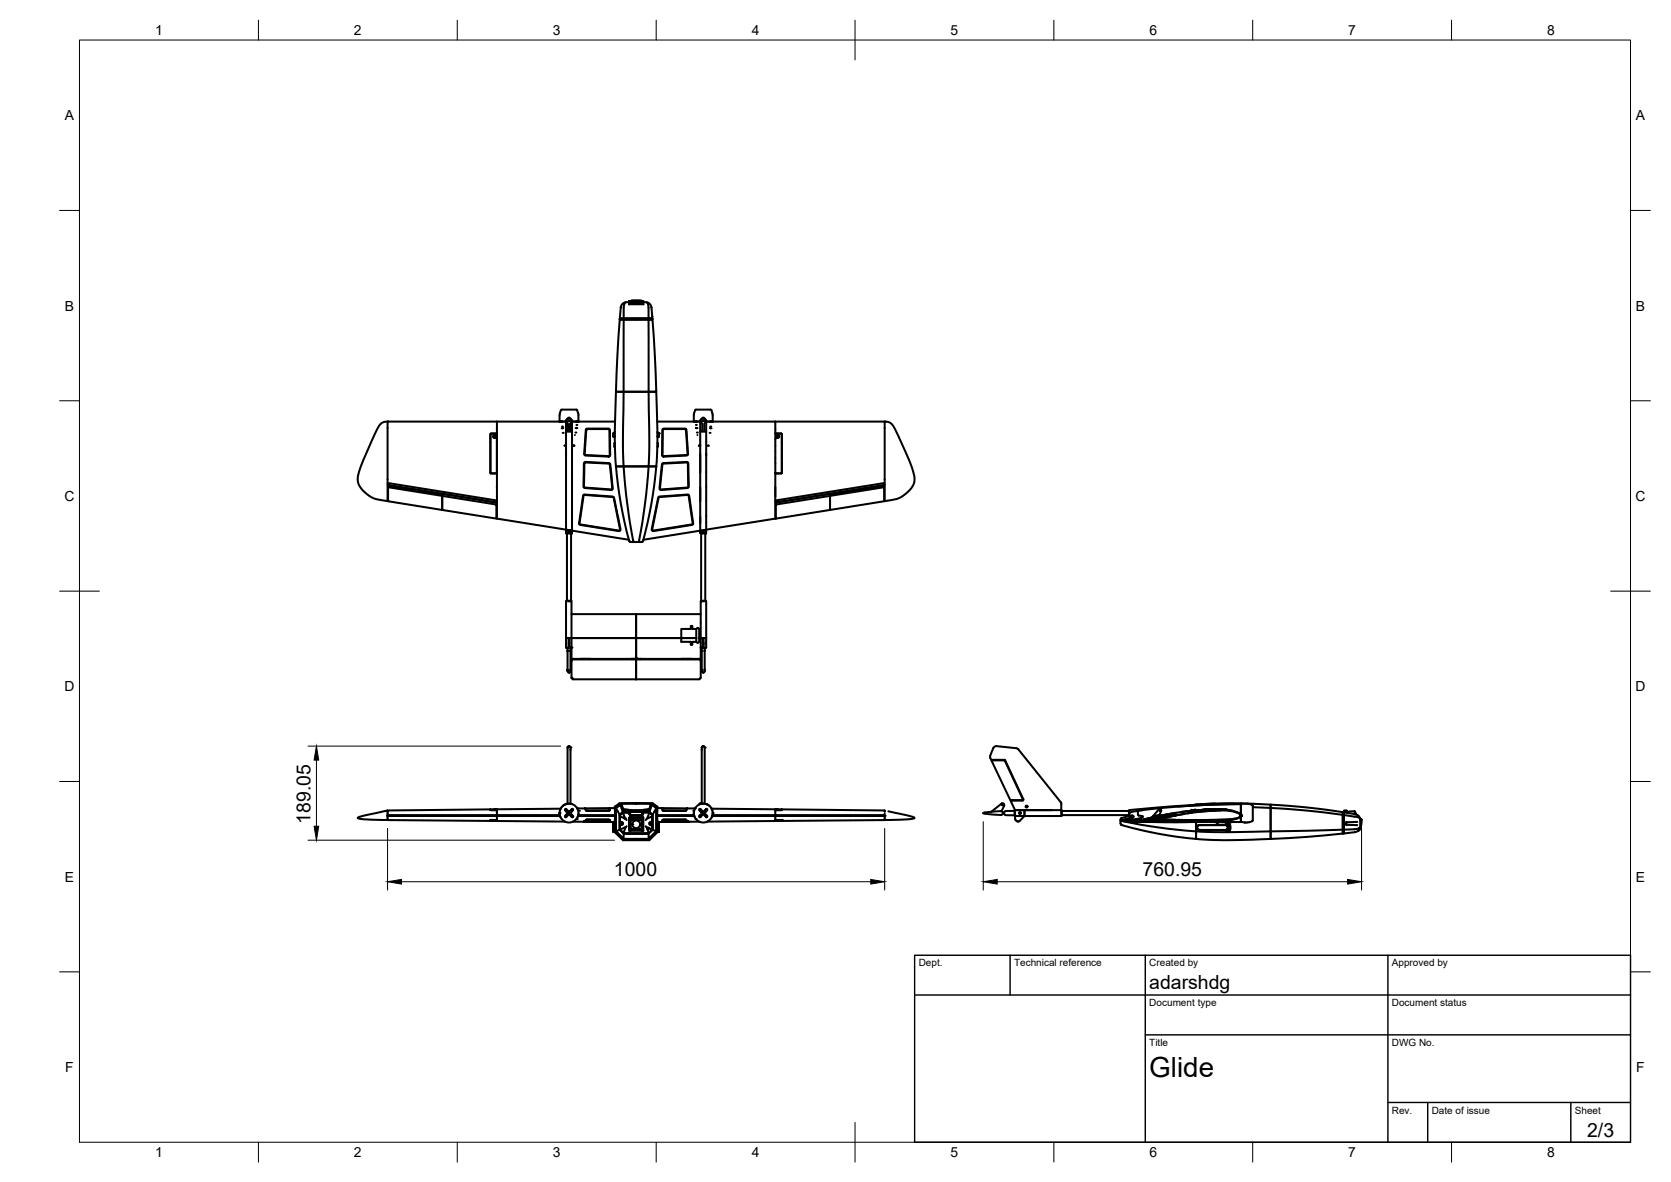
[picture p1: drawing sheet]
<svg xmlns="http://www.w3.org/2000/svg" width="420mm" height="297mm" viewBox="0 0 420 297" stroke-linecap="round" stroke-linejoin="round" font-family="sans-serif">
<defs><g id="words">
<text font-size="7" x="289" y="270.6">Glide</text>
<g font-size="4.9">
<text x="78.1" y="207" transform="rotate(-90 78.1 207)">189.05</text>
<text x="154.4" y="220.1">1000</text>
<text x="287.3" y="220.1">760.95</text>
<text x="289" y="248.5">adarshdg</text>
<text x="399.1" y="285.7">2/3</text>
</g>
<g font-size="3.5">
<text x="39" y="8.8">1</text>
<text x="89" y="8.8">2</text>
<text x="139" y="8.8">3</text>
<text x="189" y="8.8">4</text>
<text x="239" y="8.8">5</text>
<text x="289" y="8.8">6</text>
<text x="339" y="8.8">7</text>
<text x="389" y="8.8">8</text>
<text x="16.3" y="30.2">A</text>
<text x="411.3" y="30.2">A</text>
<text x="16.3" y="78">B</text>
<text x="411.3" y="78">B</text>
<text x="16.2" y="125.9">C</text>
<text x="411.2" y="125.9">C</text>
<text x="16.2" y="173.7">D</text>
<text x="411.2" y="173.7">D</text>
<text x="16.3" y="221.6">E</text>
<text x="411.3" y="221.6">E</text>
<text x="16.4" y="269.4">F</text>
<text x="411.4" y="269.4">F</text>
<text x="39" y="290.8">1</text>
<text x="89" y="290.8">2</text>
<text x="139" y="290.8">3</text>
<text x="189" y="290.8">4</text>
<text x="239" y="290.8">5</text>
<text x="289" y="290.8">6</text>
<text x="339" y="290.8">7</text>
<text x="389" y="290.8">8</text>
</g>
<g font-size="2.5">
<text x="231" y="242.9">Dept.</text>
<text x="255" y="242.9">Technical reference</text>
<text x="289" y="242.9">Created by</text>
<text x="350" y="242.9">Approved by</text>
<text x="289" y="252.8">Document type</text>
<text x="350" y="252.8">Document status</text>
<text x="289" y="262.9">Title</text>
<text x="350" y="262.9">DWG No.</text>
<text x="350" y="279.9">Rev.</text>
<text x="360" y="279.9">Date of issue</text>
<text x="396" y="279.9">Sheet</text>
</g>
</g></defs>
<!-- layer: Visible -->
<g fill="none" stroke="#000" stroke-width=".51">
<path d="M155.9 79.4v.2M156.1 77.3l-.2 2.7M156.1 77.3h.1M157.3 76a1.48 1.48 0 0 0-1.2 1.3M158.2 76.4l3.6 .1M158.2 75.9h-.6a1.17 1.17 0 0 0-.8 1.4v3h-1M158.3 75.7v.6h.3v-.6M158.7 75.8h2.5zM158.7 75.6h2.5l-2.5 .1M159 75.7h2zM159 75.7h-.8v.7h3.6M160.9 75.7h.9v.7"/>
<path d="M161.2 75.8v.3M161.2 75.6v.1M161.2 75.8h-2.5v.3M161.3 75.7v.6h.3v-.6M161.8 75.9h.5a1.17 1.17 0 0 1 .8 1.4v2.7M161.8 76.4v.1M162.6 76a1.48 1.48 0 0 1 1.2 1.3M163.8 77.3l.2 2.7h-8.1M163.8 77.3h.1M164 79.4v.2M155.8 80.3l-.9 18.2h1.9v-18.2h7.3l.9 18.2h-1.9v-18.2M155.9 80h8.1l.1 .3h-8.3"/>
<path d="M155.9 80l-.1 .3M163.1 80v.3M95.5 106.7a1.95 1.95 0 0 1 2-.7v19.9l-1.7-.2a7.2 7.2 0 0 1-5.8-4.5v-.4a15.1 15.1 0 0 1 2.1-6.8l2.4-5.5zM97.5 105.9h43.8M123.3 110.2h.1M123.3 111.2h.1M123.3 118.8l.1 .2h1.5M124.1 109.3h.4l.2 .4-.2 .3h-.4l-.2-.3zM124.9 109v9.9l-1.6-.1M124.9 109l-1.6 .1v9.7M124.9 108.9l-1.6 .2v9.7M124.9 105.9v3"/>
<path d="M124.9 108.9v10.1M124.9 119v6.8M140.5 105.9h1.8M140.7 104.3v1.6h1.6a1.09 1.09 0 0 1 .9-.9l.6 .6v.3M140.7 104.3l.3-1.2 .2-.2 3.8 .1 .4 1.1v1.8h-1.6M141.2 105.9h.1M142.3 113.9v19.2l-17.4-2.8v-4.5M142.3 105.9v8.5M142.3 108.4h1.5M142.3 105.9l.5 .6v1.9M142.3 105.8h1.5M142.6 105.3h.9"/>
<path d="M143.8 118.8v3.7M143.8 105.9l-.5 .6v1.9M143.8 114.2v19.2l14.3 2.2M144.6 109.3h.1M144.8 105.9h9.8M144.9 105.9h.1M144.9 107.5h.1M145.6 105.9h-1.8v8.4M146.9 116.2l6.5 .3 .7 6.2-.1 .3-.3 .1-6.9-.6zM147 116.3l6.3 .3 .6 6.3-6.9-.4-.2-.2zM147.4 107.8h5.8l.2 6.6-.1 .2-6.3-.3zM147.5 107.9h5.7v6.7l-6.1-.3z"/>
<path d="M154.2 108.9v.7M154.2 109.6v.2h.4M154.2 109.6h.4M154.6 111.3h-.1v1h.1M154.6 108.8l-.4 .5v-.4M154.6 108.5l-.4 .4M154.9 117.2h10.1M154.9 117.2a130.2 130.2 0 0 1 0-18.7h8.2h-6.3v2.3a136.1 136.1 0 0 0 2.5 35.4h.1M154.9 117.2a82.9 82.9 0 0 0 3.5 19l3.1-.1M165 117.2a130.2 130.2 0 0 0 0-18.7h-1.9v2.3a133.8 133.8 0 0 1-2.6 35.4M165 117.2a82.9 82.9 0 0 1-3.5 19M165.2 105.9h9.9"/>
<path d="M165.3 111.3h.1v1h-.1M165.3 108.8l.4 .5v-.4v.9h-.4M165.3 108.5l.4 .4M165.3 109.6h.4M166.5 116.5l6.5-.3 .1 6.3-6.9 .6-.3-.1-.1-.3zM166.6 116.6l6.3-.3 .1 6.1-7 .5zM166.6 107.8h5.9l.4 6.5-6.3 .3-.1-.2zM166.7 107.9h5.7l.4 6.4-6.1 .3zM174.3 105.9h1.8v8.3M174.5 103.8v2.1h1.6M174.8 103.1l-.3 .8M174.8 103.1l.2-.2 3.8 .1 .4 1.1v1.8h-1.6"/>
<path d="M175 105.9h.1M175 107.5h.1M175.4 109.3h.1M176.1 105.9l.5 .6v1.9M176.1 105.9a1.15 1.15 0 0 1 .9-.9l.6 .6v.3M176.1 105.8h1.5M176.1 114.2v19.2M176.1 108.4h1.5M176.1 114.2v4.6M176.4 105.3h.8M177.6 105.9l-.5 .6v1.9M177.6 105.9v8.5"/>
<path d="M177.6 114.4v18.7l17.3-2.8v-4.5M177.6 113.9v.5M177.6 105.9h1.7M178.6 105.9h43.8M178.7 105.9h.1M194.9 109v10M194.9 109l1.7 .1v9.7l-1.7 .1M194.9 105.9v3l1.7 .2-.1 9.9M194.9 108.9v.1M195.4 109.3h.4l.2 .4-.2 .3h-.4l-.2-.3zM196.4 119h-1.5v6.8M196.6 110.2h.1"/>
<path d="M196.6 111.2h.1M222.4 105.9a2.48 2.48 0 0 1 2.6 1.9 54.3 54.3 0 0 1 4.9 12.1 5.2 5.2 0 0 1-3 4.8l-1.5 .7-3 .5zM97.5 121.4l27.4 4.4M97.5 121.9l27.4 4.4M97.6 122.4v3.6l13.6 2.2v-4.1l-13.6-2.2v.5l27.2 4.4v3.5l-13.6-2.1v-4.1M124.4 126.2h.1M124.8 126.3v.5M142.3 133.2v-.1l1.5 .3-1.5-.2v.7l.3 .2M142.5 133.4l-.1 .6M142.5 134.1h.4v-.7h.3v.7h.4M142.6 134.1h.1M142.6 134.1v16.9"/>
<path d="M143.6 134.1v16.9M143.6 134.1h.1M143.7 133.4v.6M143.8 133.5h.1M143.8 131.5v2.4l-.2 .2M143.8 133.5v.1M143.8 126v3.9M146.7 124.5l.3-.1 7.2 .6 1.6 8.3-10-1.6-.1-.2zM146.7 124.3l7.6 .6 1.7 8.1-.1 .4-.3 .1-9.9-1.7zM165.6 124.9l7.5-.6 1.1 7.5-9.9 1.7-.3-.1-.1-.4zM165.7 125l7.4-.6 1 7.3-10 1.6zM176.1 133.4v.5l.2 .2"/>
<path d="M176.1 133.5v.1M176.1 122.5v3.5M176.1 129.9v1.6M176.1 133.4h1.3M176.1 133.5h.1M176.1 133.4l-14.3 2.2M176.2 133.4v.6M176.3 134.1h.4v-.7h.3v.7h.3M176.3 134.1v16.9M176.3 134.1h.1M177.3 134.1v16.9M177.4 134.1h-.1"/>
<path d="M177.6 133.2l-.1 .8M177.6 133.2v.7l-.2 .2M177.6 133.2v-.1l-1.5 .3M194.9 122.4v2.4M195.1 126.8l13.6-2.2v3.6l-13.6 2.1zM195.1 126.3v.5M195.5 126.2h.1M208.7 124.1l13.6-2.2v.5l-13.6 2.2zM222.3 122.4v3.6l-13.6 2.2v-4.1M222.4 121.4l-27.5 4.4M222.4 121.9l-27.5 4.4M142.3 151.1h1.4v9.2h-.4"/>
<path d="M143.6 151l-1.3 .1v9.2M143.6 151l.1 .1M143.7 154.3h16.2v6h-16.2v2.4h-.5M175.1 158.1v2.2M176.2 154.3h-16.3v6M176.2 151.1l.1-.1 1.3 .1v9.2M177.6 151.1h-1.4v9.2h-.4M142.3 160.3h.7M142.3 162.7l1.4 .1M142.3 162.7h.7M142.3 160.3v2.4M142.7 163.4v.2"/>
<path d="M142.7 163.5v.2M142.7 168.3v.2v-.2M142.7 162.8v5.9l.4 .3M143 160.3v2.4M143 160.3h.2v2.4h-.2M143.1 169h.1M143.2 160.3h16.7M143.4 168.3v.5l-.3 .2M143.4 162.8v5.5M143.5 168.3l-.1 .2 .1-.2M143.5 163.5l-.1 .2M143.5 163.4l-.1 .2"/>
<path d="M143.7 170.3l.4 .4h15.8M143.7 165.6h16.5zM143.7 162.7v2.9M144.1 170.7a1.24 1.24 0 0 1-.4-1.3v-3.7h16.2v5M145.9 165.6h2.6zM159.9 160.3v5.2h.2M159.9 160.3h15.2M159.9 165.7h16.3v3.7a1.2 1.2 0 0 1-.4 1.3h-15.9zM160.1 165.5h.1M160.2 165.6h.1M160.2 165.6h16zM171.4 165.6h2.6z"/>
<path d="M175.1 160.3h-15.1v5.2l.2 .1M175.1 160.3v1M175.8 160.3h.9M175.8 160.3v-2.2l-.2-.3-.5 .3h-1v-.8h-.4v.8h-2.4v3M175.8 160.3v1l-.2 .3-.5-.3h-1v.8h-.4v-.8h-2.4v-.2M175.9 165.6v.1M176.2 170.3l-.4 .4M176.2 162.7v3M176.4 162.8v5.9l.4 .3M176.4 168.3l.1 .2M176.4 163.4l.1 .2M176.4 163.5l.1 .2"/>
<path d="M176.4 168.3l.1 .1M176.7 160.3h-.5v2.4h.5M176.7 160.3h.2v2.4h-.2M176.7 160.3v2.4M176.8 169h.1M176.9 160.3h.7M176.9 162.7h.7M177.2 163.6v.1M177.2 168.4v.1M177.2 168.3v.5l-.4 .2M177.2 162.8v5.5M177.2 168.3v.2"/>
<path d="M177.2 168.3v.1M177.2 163.5v.2M177.2 163.4v.2M177.6 160.3v2.4l-1.4 .1M142.7 187.9v14.1M142.7 187.9a.38 .38 0 0 1 .4-.4 .38 .38 0 0 1 .4 .4M143.1 187.5h.1M143.4 187.9v14.1M176.4 187.9v14.1M176.4 187.9a.38 .38 0 0 1 .4-.4 .38 .38 0 0 1 .4 .4M176.8 187.5h.1M177.2 187.9v14.1"/>
<path d="M249 190.5l6.2 13.1M249.8 188l-.8 1.9v.6M249.8 188l.3-.4 .5-.1 5.3 .7 10.8 13.4M97.5 205h27.4M97.5 205h27.4zM97.5 203.8v.2M97.5 205v1.1M97.5 203.7l-6.1 1.3-1.5 .5a1.68 1.68 0 0 0 1.6 .4l6 .2M97.5 205h43.3M97.5 204.4v.2M97.5 206.1l44.5 .4M123.4 206.3h1.5"/>
<path d="M123.9 206.1h.2zM124 203.5h.7zM124.1 206.1h.6zM124.8 203.4h-.4M124.9 206.1v.2M124.9 203.4v.2M124.9 203.4h-1.6l.1 .2h1.5M124.9 206.1h-1.6l.2 .2M124.9 206.1h-1.6v.2M124.9 205v1.1M124.9 203.6v.7v-.5M124.9 204.5v.5z"/>
<path d="M124.9 203.6h-1.5l-.1-.2-25.8 .3v1.3M124.9 205h15.9zM124.9 203.6h.1M124.9 205h.1M140.7 204.4l-.2 .5h.3M140.7 204.4h.1M140.8 205h-15.9M140.8 205h-.3l.4 .4M141 203.2l-16.1 .2M141 203.1l-.2 .6M142.1 205l.4-.4 .2 .2-.4 .6-.2-.1v-.3M142.1 203.7l.3 .2"/>
<path d="M142.1 203.6v-.3h.3l.3 .5-.3 .1M142.3 204.8v.5l-.1 .1M142.4 203.9h.3M142.7 203.7h-.4v-.4v.6M143.1 202l-.8 .1-.9 .5M143.2 202l.6 .1M143.4 203.7h.4v-.4v.6M143.5 203.9h.2M143.8 204.8v.5l.2 .1M144 205l-.4-.4-.2 .2 .5 .6 .2-.2v-.2M144.1 203.6v-.3h-.2l-.5 .5 .2 .2 .4-.3M144.1 206.5h2.6"/>
<path d="M145.4 205h.2l-.4 .4M145.4 205h9.2M145.4 204.4l.2 .5h-.2M146.8 206.5h.1M146.8 206.5l7.1 .1M146.8 206.5l7.7 .1M146.9 206.4l.8-.4h5.3a.3 .3 0 0 1 .3 0 .3 .3 0 0 1 .1 .4v.1zM146.9 206.4h.1M147 206.4l6.3 .1M147 206.4h.1M147.1 203.2l.3 .5M147.4 203.7h.3"/>
<path d="M147.7 206l5.5 .1M147.7 206l-.7 .4M153.2 206.1l.1 .4M153.2 206l.1 .5M153.3 203.1l-.1 .2a.27 .27 0 0 1 .1 .3 .27 .27 0 0 1-.3 .1M153.3 203.1h-6.2M153.3 206.5h.1M153.3 203.1l-.2 .6h-5.4M153.4 203.1a.4 .4 0 0 1 0 .5 .4 .4 0 0 1-.4 .1l-5.3 .1-.4-.1-.3-.5h-1.9M153.9 206.6h.1M154.2 206.8v2.2v-2.2h.4v2.2h-.4zM154.6 206.5l-.1 .3"/>
<path d="M154.6 202.7v4.1M154.6 202.7l1.2-.8h8.3l1.2 .8v4.1M154.6 202.7l.3 .3v5.9l-.3 .2M154.6 203.1h-1.3M154.6 209v.1M154.6 205h-9.2h9.2M155.8 201.9l.2 .3-1.1 .8 1.1-.8h.3l-.1-.3h4.5M155.8 208.5l-.9 .4 1.9 1.9M155.8 204.8l-.9-1.8v5.9l1.9 1.9M155.8 208.5h.1M155.8 204.8h.1M155.9 204.8l.2 .4 1.1 .5 .4 .4"/>
<path d="M155.9 206.5v.1a.45 .45 0 0 1 .7 0 .45 .45 0 0 1 0 .7 .45 .45 0 0 1-.7 0v.1M156.1 208.4l-.2 .1M156.1 208.4h.1M156.2 207h.2M156.6 204.1l-.8 .7v3.7l1 1M156.6 204.1h.1M156.6 204.1l.6 1.6M156.6 204.1h.4M156.6 204.1l-.7 .7M156.8 210.8h6.3h-6.3l-.2 .3M156.8 209.5h.1M157 203.8l.1-.1 .9 .1z"/>
<path d="M157 203.8v.4l.3 .1 .6-.1 .1-.4M157 204.1h-.4l-.8 .7v3.7l1 1h6.3l1-1v-3.7l-.8-.7M157 205.1h.1M157.2 203.7h-.4h.1M157.3 207.9l-1.2 .5M157.6 207.6l-.6 1.1-.2 .8M157.9 203.7l.9 .1-.2 .1M157.9 203.8h.8M158 203.9h.2M158 204.1h.2M158 204h.2M158.2 205.5h3.6"/>
<path d="M158.2 203.9h3.5zM158.3 203.9v.8l-.1-.8h3.5l-.1 .8v-.8M158.3 204.7h.1M158.3 205.6h.3v3.2h-.3zM158.5 204.9h2.9zM158.5 204.6v.5M158.5 205h2.9M158.7 208.2v.1l2.5 .1h-2.5l2.5-.1v-.1M158.7 205.9h2.5M158.7 205.9l2.5 .1-2.5 .1M159.6 201.9h.7zM159.9 203.7l-3.2-.3-.2-.4a.66 .66 0 0 0-.5-.8l.6 1.9h.4"/>
<path d="M160.7 201.9h3l-.1 .2M160.7 201.9h-4.5l.5 1.5 3.2 .3M161.2 205.9v.2M161.3 203.9l-.2-.1 2-.1-1.4 .3M161.3 205.6h.3v3.2h-.3zM161.4 204l.1 .7M161.4 204.6v.5M161.5 203.9l.1 .8M161.5 203.9h-3.1v.8l.1-.7M161.7 204.1h1.6l-.6 1.6-.4 .4M161.7 204.1h1.6l.7 .7v3.7l-.9 1h-6.3l-.9-1v-3.7M161.7 204.1h1.6"/>
<path d="M161.8 205.5v3.3h-3.6v-3.3M162 203.9h-.3M162.3 207.6l.6 1.1 .2 .8M162.6 207.9l1.2 .5M162.9 203.7l-1.8 .1M163.1 209.5v1.3l1.9-1.9-1.9 1.9 .2 .3M163.1 209.5h.1M163.2 203.4l-3.3 .3M163.3 204.1l.7 .7v3.7l-.9 1h-6.3l-.9-1v-3.7l.7-.7h.4M163.3 204.1l.8 .7M163.7 207h-.2M163.8 208.4l.2 .1"/>
<path d="M163.8 208.4h.1M163.9 202.2h-.3l-.4 1.2-3.3 .3M163.9 202.2l-.6 1.9h-1.6M163.9 202.2l1.1 .8-.9 1.8M163.9 202.2l1.1 .8 .3-.3M164 206.5v.1a.45 .45 0 0 0-.7 0 .45 .45 0 0 0 0 .7 .45 .45 0 0 0 .7 0v.1M164 204.8l-.2 .4-1.1 .5M164 208.5h.1M164.1 204.8v3.7l-1 1h-6.3v1.3M164.1 208.5l.9 .4v-5.9v5.9l.3 .2M164.1 204.8h-.1M164.1 201.9l-.2 .3h-.3l.1-.3h-3"/>
<path d="M165.2 205h9.3h-9.3M165.2 205h9.3M165.3 206.8h.4v2.2v-2.2v2.2h-.4zM165.3 206.5l.1 .3M165.3 209l-2 2.1h-6.7l-2-2M165.3 203.1h1.3M165.9 206.6h.1M166.5 206.5h.1M166.5 203.1a.4 .4 0 0 0 0 .5 .4 .4 0 0 0 .4 .1l5.3 .1 .4-.1 .2-.5h2M166.5 206.1l5.7-.1 .8 .4-6.5 .1zM166.6 203.1l.2 .6h5.4M166.6 206.5h.1"/>
<path d="M166.6 203.1v.2a.27 .27 0 0 0 0 .3 .27 .27 0 0 0 .3 .1M166.6 203.1h6.2M166.7 206.1l-.1 .4M166.7 206l-.1 .5M172.2 206l-5.5 .1M172.2 206l.7 .4M172.5 203.7h-.3M172.8 203.2l-.3 .5M172.9 206.4l-6.3 .1M172.9 206.4h.1M173 206.5h.1M173.1 206.5l-7.2 .1"/>
<path d="M173.1 206.5l-7.7 .1M173.1 206.5h.1M173.1 206.5l-7.1 .1M174.5 204.4l-.2 .5h.2M174.5 205h-.2l.4 .4M175.8 206.5h-2.6M175.9 205l.4-.4 .2 .2-.4 .6-.3-.1zM175.9 203.6l-.1-.3h.3l.4 .5-.2 .2-.4-.3M176.1 204.8v.5l-.2 .1M176.1 203.3v.4M176.2 203.9h.2M176.2 202v-.1h-.3v.2"/>
<path d="M176.5 203.7l-.4 .2M176.7 202l-.6 .1M176.8 202l.8 .1 .9 .5M177.2 203.7h.4v-.4v.6M177.5 204.7l-.3 .1 .5 .6 .2-.3-.4-.4M177.6 204.8v.5l.1 .1M177.8 203.6l-.1-.3-.5 .3v.3h.3M177.8 203.7l-.6 .2M178.9 203.1l.2 .6M178.9 203.2l16 .2M179.1 205h.2l-.3 .4M179.1 205h15.8z"/>
<path d="M179.1 205h15.8M179.2 204.4l.2 .5h-.3M179.2 204.4h.1M194.9 203.4v.2M194.9 206.2v-.1h1.7l-.2 .2M194.9 206.3h.1M194.9 203.4l27.5 .3v.1M194.9 205h27.5M194.9 205h27.5zM194.9 206.3h1.5M194.9 203.6v.7M194.9 204.5v.5h27.5"/>
<path d="M194.9 205h.1M194.9 206.2v.1M195.1 203.4h.4M195.2 206.1h.6zM195.2 203.5h.7zM195.8 206.1h.2zM196.6 203.4l-.2 .2h-1.5M222.4 205h-27.5v1.1h1.7l-.1 .2M222.4 205v1.1M222.4 205h.1M222.4 203.8v.2M222.4 206.1l-44.6 .4"/>
<path d="M222.4 203.8h.1M222.4 204.4v.2M223.4 203.9l5.4 1.2 1.1 .5a18.4 18.4 0 0 1-5.8 .4l-1.7 .1M247.2 204.3l4.4-.5a.48 .48 0 0 1 .5 .4 .48 .48 0 0 1-.3 .6l-3.3-.2zM247.6 204.2v.3M252.5 202.5l-.1-.5-.5-.1-2.7 2.1M252.5 202.5l-.7 1.4M255.1 203.8h-2.1l-.7 .4v.2l.7 .5h2.1M255.2 203.6v1.5l-.1-.2zM255.2 205.8v-.7h2.4l-1.3 1.2M255.2 203.6h11.6M255.2 205.8l.4 .5"/>
<path d="M255.6 206.3h.7M255.7 203.6h1.9v1.5M257.1 201.1h-2.8l2.8 .1M257.3 200.8l-4.6-9.7-.2-.1h-3l3.1 .1 4.6 9.8-.1 .1M257.3 200.8l-.2 .4M257.6 205.1h9.2M264.5 203.6h-6.9v1.5M266.7 201.6l.1 2M266.8 203.6v1.5M266.8 203.6l.2 .1-.2 1.4M267 203.8h16.9M267 204.8h16.9"/>
<path d="M281.8 206.2l.1 1a82.7 82.7 0 0 0 18.8 3.6v-4.2M281.9 205.7l-.2 .5M282.3 206.3l19.5 .1-2.7 .1M282.3 206.3l9.9 .3 11-.1M282.3 206.3l6.7 .3h11.7M283.9 204.9v.2M283.9 205.1l-2 .6M284 205l.7 1-.8-.9M284 203.6l-.1 .6M284.2 205.6l-2.4 .6M284.5 206.4l9.2 .1zM284.6 206.4l9 .1z"/>
<path d="M284.7 206v.2M284.8 206.2l-2.5-.1 2-.4-2 .4v.2M284.8 206.2l1.8 .1M284.8 206v.2h.4l3.8 .2h14.6M286.4 206.3l1.7 .1M287.4 203.6l-3.2 .6h-.2l-.1 .9M287.6 205.9l2.2-.1v.2l-2.2 .1zM287.6 206.1l3.5 .2 2.2-.2M287.6 206.1l3.4 .2M287.6 206.1l-2.8 .1M288.2 206.4h3.9M289.8 206l3.5 .1"/>
<path d="M289.8 206l2.2-.1 3.5 .1M289.8 205.8l2.2-.1v.2M291.1 206.3h7.9M291.4 205h2.2l-1.7 .3M291.5 204.8l-1.6 .3M291.9 204.9l7.1-1a39.7 39.7 0 0 1 11.1-.1l1.3 .5 .6 .7M291.9 206.5h3.6M292 203.8l-.6 1.3M292 203.8l-.2-.4h-.4l-1.8 2.1 1.8-.4M292 205.7l3.8-.8-2.2 .1-3.8 .8 .2 .2 3.3 .1M292 205.9l4.5 .1M292 205.7v.2"/>
<path d="M293.1 206.3h2.4M293.6 204.6l-2.2 .4M294.8 206.6l7.1-.1zM294.9 206.6l6.8-.1zM294.9 206.6h.1M295.5 206l-2.2 .1M295.6 206.5h3.7M295.8 204.9h.1M295.8 204.2l-1.5 .3M296.6 206l-4.5 .2M297.6 204.6l-5.8 .4M299 206.3h.1"/>
<path d="M299.1 206.3h-.1M299.7 203.8l4.7-.3zM299.7 203.8l4.7-.4zM299.8 204.2l-1.2 .2M300.7 202.2a121.7 121.7 0 0 1 18.8 0v.8v-.8a171.1 171.1 0 0 1 18.1 1.9M300.7 202.2v.1M300.7 202.2l-1.3 .1M301.1 207.6l.4-.3h6.6a.65 .65 0 0 1 .7 .7 .65 .65 0 0 1-.7 .6h-6.6a.64 .64 0 0 1-.4-1zM301.2 207.5l.3-.2h6.6a.62 .62 0 0 1 .6 .7 .62 .62 0 0 1-.6 .6h-6.6a.61 .61 0 0 1-.5-.5 .61 .61 0 0 1 .2-.6zM301.2 207.5l.3-.1h6.6a.6 .6 0 0 1 .6 .6 .6 .6 0 0 1-.6 .6h-6.5l-.4-.2a.57 .57 0 0 1 0-.9zM301.6 206.3h-2.5M301.8 206.4l7.7 .3 2.5-.1"/>
<path d="M303.4 206.5l-2.7 .1M303.6 206.4h.4M304.4 203.4l-4.7 .4M304.4 203.4l-4.7 .4 4.7-.3M304.5 206.3h-1.6M305.4 203.4h.1l-8.4 .6h.2M305.5 203.4l3 .1M305.5 201.9l-4.8 .3M305.8 206.6l.3 .3 .4-.3M306 203.7l-5.3 .4M306.9 206.5l-2.9-.1 8 .2M306.9 203.7h-.4"/>
<path d="M307.5 206.2h-1.6M307.7 203.4l-4.7 .1-4 .3 7.2-.4 2.8 .2M307.9 203.4l.7 .1zM307.9 206.1h.7zM308.1 206.1l-9 .2M308.2 206.8a1.15 1.15 0 0 1 .8 1.4 .69 .69 0 0 1-.7 .8 1.47 1.47 0 0 0-.1-2.2zM308.5 206.8a.89 .89 0 0 1 .9 1.1v.3a.71 .71 0 0 1-.7 .8M308.6 203.5l.4 .1M308.9 206.1h.1M309 206.1l-10 .2M309 206.1h.1M309 203.6h.1"/>
<path d="M309.3 203.8h.2M309.4 203.6l.7 .2M310.4 205.7l-5.1 .3-7.8 .1M310.5 204l1.1 .4M311.4 204.3l.3 .2M311.8 204.6l.2 .3M311.8 205.3l-1.7 .6M312 204.9a4 4 0 0 0-3.4-1.2h-2.6a61.7 61.7 0 0 0-12 1.6l-2 .4M312 204.9v.1M312 205l-.2 .3M312 205l-.1 .2a8.8 8.8 0 0 1-5.3 1l-7.5 .1M312 205l-.1 .2a3.7 3.7 0 0 1-2.6 .7l-12.8 .1"/>
<path d="M312 205h.1M312 202.1a201.9 201.9 0 0 0-28.1 1.6v1.2M312 202.1l-8 .1-7.9 .5M312 202.1a178.2 178.2 0 0 0-25.8 1.7v1.1l1.1 .2 .1 .2-2.6 .7 2.8-.1 2-.4M312 205v1.6M312 202.1v2.8M312 206h.1M312 202.5h.1M314.8 202.3l-1-.3h-1.8v4.6h.4a3.5 3.5 0 0 0 2.4-.2M314.8 202.3l.2 .2M315 202.5v3.6l-.2 .3M315 202.8l4.5 .2v5.9l-4.7 .1a122.4 122.4 0 0 1-33-2.8"/>
<path d="M337.6 204.1v5.4M337.6 204.1h.3M337.9 203.8v5.7l2.7-.4a1.53 1.53 0 0 0 1.4-1.5v-1.5a1.08 1.08 0 0 0-1.4-.9l-3-.4a196.2 196.2 0 0 0-18.1-1.8v7.8a129.8 129.8 0 0 1-18.8 0v-4.2M337.9 204.1l2.9 .5a1.55 1.55 0 0 1 1.1 1.1M337.9 204.1v5.4h-.3M338.5 206.5l.1 .1M338.5 206.7v.7M338.6 206.6l-.2 .4 .2 .3 2.4 .1M338.7 203.8l-.8-.1h.7l.1 .6M340.6 203.9l.3 .7M340.6 203.9l-1.9 .2M340.6 203.9l.4 .8"/>
<path d="M340.6 208.4l-21.1 .5v1.9l9.1-.5 9-.8M340.6 208.4h.1M341 206.6h-2.4M341.5 208.8h.1M341.5 205l.2 .1M341.9 208.4h.2M341.9 205.5h.1M341.9 205.5a2.6 2.6 0 0 1-.4 3.3M342 208.2l.1 .2M342 207.9l-.6 .4-.8 .1M342.1 205.9l.3 .1M342.2 206.2l.1 .1-.1 1.8h-.2"/>
<path d="M342.4 206l-.2 .1"/>
<circle cx="124.3" cy="109.7" r=".21"/>
<circle cx="195.6" cy="109.7" r=".21"/>
<circle cx="143.1" cy="204.3" r=".37"/>
<circle cx="143.1" cy="204.3" r=".39"/>
<circle cx="143.1" cy="204.3" r="2.38"/>
<circle cx="156.3" cy="206.9" r=".1"/>
<circle cx="156.3" cy="206.9" r=".22"/>
<circle cx="160" cy="207.2" r=".98"/>
<circle cx="163.6" cy="206.9" r=".1"/>
<circle cx="163.6" cy="206.9" r=".22"/>
<circle cx="176.8" cy="204.3" r="2.38"/>
<circle cx="176.8" cy="204.3" r=".39"/>
<circle cx="176.8" cy="204.3" r=".37"/>
<circle cx="252.1" cy="202.3" r=".12"/>
<circle cx="256.5" cy="204.3" r=".25"/>
<circle cx="256.5" cy="204.3" r=".12"/>
<circle cx="258.1" cy="202.7" r=".1"/>
<circle cx="258.1" cy="202.7" r=".24"/>
<circle cx="284.6" cy="205.2" r=".37"/>
<circle cx="284.6" cy="205.2" r=".2"/>
<circle cx="291.6" cy="203.7" r=".12"/>
</g>
<g fill="#000">
<circle cx="158.2" cy="76.4" r=".25"/>
<circle cx="159" cy="75.7" r=".25"/>
<circle cx="160.9" cy="75.7" r=".25"/>
<circle cx="97.5" cy="105.9" r=".25"/>
<circle cx="140.9" cy="105.9" r=".25"/>
<circle cx="141.2" cy="107.6" r=".25"/>
<circle cx="141.3" cy="107.2" r=".25"/>
<circle cx="141.4" cy="107.6" r=".25"/>
<circle cx="141.5" cy="108.8" r=".25"/>
<circle cx="141.6" cy="109.4" r=".25"/>
<circle cx="141.9" cy="112" r=".25"/>
<circle cx="144.1" cy="112" r=".25"/>
<circle cx="144.2" cy="112" r=".25"/>
<circle cx="144.7" cy="108.7" r=".25"/>
<circle cx="144.7" cy="107.6" r=".25"/>
<circle cx="144.8" cy="105.9" r=".25"/>
<circle cx="144.9" cy="107.6" r=".25"/>
<circle cx="144.9" cy="106.8" r=".25"/>
<circle cx="145.2" cy="105.9" r=".25"/>
<circle cx="154.2" cy="108.9" r=".25"/>
<circle cx="165.7" cy="108.9" r=".25"/>
<circle cx="175" cy="106.8" r=".25"/>
<circle cx="175" cy="107.6" r=".25"/>
<circle cx="175.1" cy="105.9" r=".25"/>
<circle cx="175.2" cy="107.6" r=".25"/>
<circle cx="175.2" cy="108.7" r=".25"/>
<circle cx="175.7" cy="112" r=".25"/>
<circle cx="175.8" cy="112" r=".25"/>
<circle cx="177.9" cy="112" r=".25"/>
<circle cx="178.4" cy="108.8" r=".25"/>
<circle cx="178.5" cy="107.6" r=".25"/>
<circle cx="178.6" cy="107.2" r=".25"/>
<circle cx="178.7" cy="107.6" r=".25"/>
<circle cx="179" cy="105.9" r=".25"/>
<circle cx="222.4" cy="105.9" r=".25"/>
<circle cx="97.5" cy="125.9" r=".25"/>
<circle cx="143.6" cy="134.1" r=".25"/>
<circle cx="176.3" cy="134.1" r=".25"/>
<circle cx="222.4" cy="125.9" r=".25"/>
<circle cx="143.7" cy="170.3" r=".25"/>
<circle cx="143.7" cy="162.7" r=".25"/>
<circle cx="176.2" cy="162.7" r=".25"/>
<circle cx="142.7" cy="187.9" r=".25"/>
<circle cx="143.4" cy="187.9" r=".25"/>
<circle cx="176.4" cy="187.9" r=".25"/>
<circle cx="177.2" cy="187.9" r=".25"/>
<circle cx="123.3" cy="206.1" r=".25"/>
<circle cx="123.4" cy="206.1" r=".25"/>
<circle cx="123.4" cy="206.3" r=".25"/>
<circle cx="124.9" cy="205" r=".25"/>
<circle cx="124.9" cy="206.3" r=".25"/>
<circle cx="140.7" cy="204.3" r=".25"/>
<circle cx="142.3" cy="202.1" r=".25"/>
<circle cx="145" cy="205.9" r=".25"/>
<circle cx="145.2" cy="203.2" r=".25"/>
<circle cx="145.6" cy="203.8" r=".25"/>
<circle cx="146.8" cy="206.5" r=".25"/>
<circle cx="153.3" cy="206.5" r=".25"/>
<circle cx="153.9" cy="206.6" r=".25"/>
<circle cx="154.6" cy="206.9" r=".25"/>
<circle cx="154.6" cy="209" r=".25"/>
<circle cx="157" cy="205.6" r=".25"/>
<circle cx="157" cy="208" r=".25"/>
<circle cx="157.2" cy="205.7" r=".25"/>
<circle cx="158.2" cy="203.9" r=".25"/>
<circle cx="158.5" cy="205.1" r=".25"/>
<circle cx="158.7" cy="208.3" r=".25"/>
<circle cx="159" cy="207.2" r=".25"/>
<circle cx="160.9" cy="207.2" r=".25"/>
<circle cx="161.4" cy="205.1" r=".25"/>
<circle cx="161.7" cy="203.9" r=".25"/>
<circle cx="162.8" cy="208.5" r=".25"/>
<circle cx="162.9" cy="208" r=".25"/>
<circle cx="163.6" cy="202.2" r=".25"/>
<circle cx="165.3" cy="206.8" r=".25"/>
<circle cx="165.3" cy="206.9" r=".25"/>
<circle cx="165.9" cy="206.6" r=".25"/>
<circle cx="166.6" cy="206.5" r=".25"/>
<circle cx="173.1" cy="206.5" r=".25"/>
<circle cx="174.3" cy="203.8" r=".25"/>
<circle cx="174.7" cy="203.2" r=".25"/>
<circle cx="174.9" cy="205.9" r=".25"/>
<circle cx="177.6" cy="202.1" r=".25"/>
<circle cx="179.2" cy="204.3" r=".25"/>
<circle cx="194.9" cy="206.3" r=".25"/>
<circle cx="194.9" cy="205" r=".25"/>
<circle cx="194.9" cy="206.1" r=".25"/>
<circle cx="196.4" cy="206.1" r=".25"/>
<circle cx="196.4" cy="206.3" r=".25"/>
<circle cx="196.6" cy="206.1" r=".25"/>
<circle cx="222.4" cy="205" r=".25"/>
<circle cx="257.6" cy="203.6" r=".25"/>
<circle cx="284.6" cy="206.4" r=".25"/>
<circle cx="293.6" cy="206.5" r=".25"/>
<circle cx="299" cy="206.3" r=".25"/>
<circle cx="299" cy="203.8" r=".25"/>
<circle cx="299.1" cy="203.8" r=".25"/>
<circle cx="299.1" cy="206.3" r=".25"/>
<circle cx="299.5" cy="203.5" r=".25"/>
<circle cx="300.3" cy="203.5" r=".25"/>
<circle cx="301.6" cy="208.6" r=".25"/>
<circle cx="301.6" cy="207.4" r=".25"/>
<circle cx="301.7" cy="206.5" r=".25"/>
<circle cx="301.8" cy="206.4" r=".25"/>
<circle cx="303.6" cy="206.4" r=".25"/>
<circle cx="307.9" cy="206.1" r=".25"/>
<circle cx="309" cy="206.1" r=".25"/>
<circle cx="309.1" cy="209" r=".25"/>
<circle cx="309.5" cy="206.1" r=".25"/>
<circle cx="312" cy="205" r=".25"/>
<circle cx="312" cy="202.1" r=".25"/>
<circle cx="312" cy="204.9" r=".25"/>
<circle cx="313" cy="206.7" r=".25"/>
<circle cx="341" cy="207.4" r=".25"/>
<circle cx="341" cy="206.6" r=".25"/>
<circle cx="341.5" cy="208.2" r=".25"/>
</g>
<!-- layer: BORDER -->
<g fill="none" stroke="#000" stroke-width=".25">
<path d="M20 10.1h390v276.9h-390zM65 5.1v5M115 5.1v5M165 5.1v5M215 5.1v10M265 5.1v5M315 5.1v5M365 5.1v5M15 52.9h5M410 52.9h5M15 100.7h5M410 100.7h5"/>
<path d="M15 148.6h10M405 148.6h10M15 196.4h5M410 196.4h5M15 244.2h5M410 244.2h5M65 287v5M115 287v5M165 287v5M215 282.1v9.9M265 287v5M315 287v5"/>
<path d="M365 287v5"/>
</g>
<!-- layer: TITLEBLOCK -->
<path d="M230 240.1h180v46.9h-180zM230 250h180M254 240.1v9.9M288 240.1v46.9M349 240.1v46.9M288 260.1h122M349 277.1h61M359 277.1v9.9M395 277.1v9.9" fill="none" stroke="#000" stroke-width=".36"/>
<!-- layer: FD_Dimensions -->
<path d="M77.4 187.5h63.6M79.6 191v16.6M77.4 211.1h77.1M97.5 208.2v15.5M222.4 208.2v15.5M247.2 206.5v17.2M342.3 208.1v15.6M100.9 221.6h118M250.7 221.6h88.2" fill="none" stroke="#000" stroke-width=".25"/>
<path d="M79.6 187.5l.5 3.5h-1.1zM79 207.6h1.1l-.5 3.5zM97.5 221.6l3.4-.6v1.2zM218.9 221l3.5 .6-3.5 .6zM247.2 221.6l3.5-.6v1.2zM338.9 221l3.4 .6-3.4 .6z" fill="#000" stroke="#000" stroke-width=".25"/>
<use href="#words"/>
</svg>
